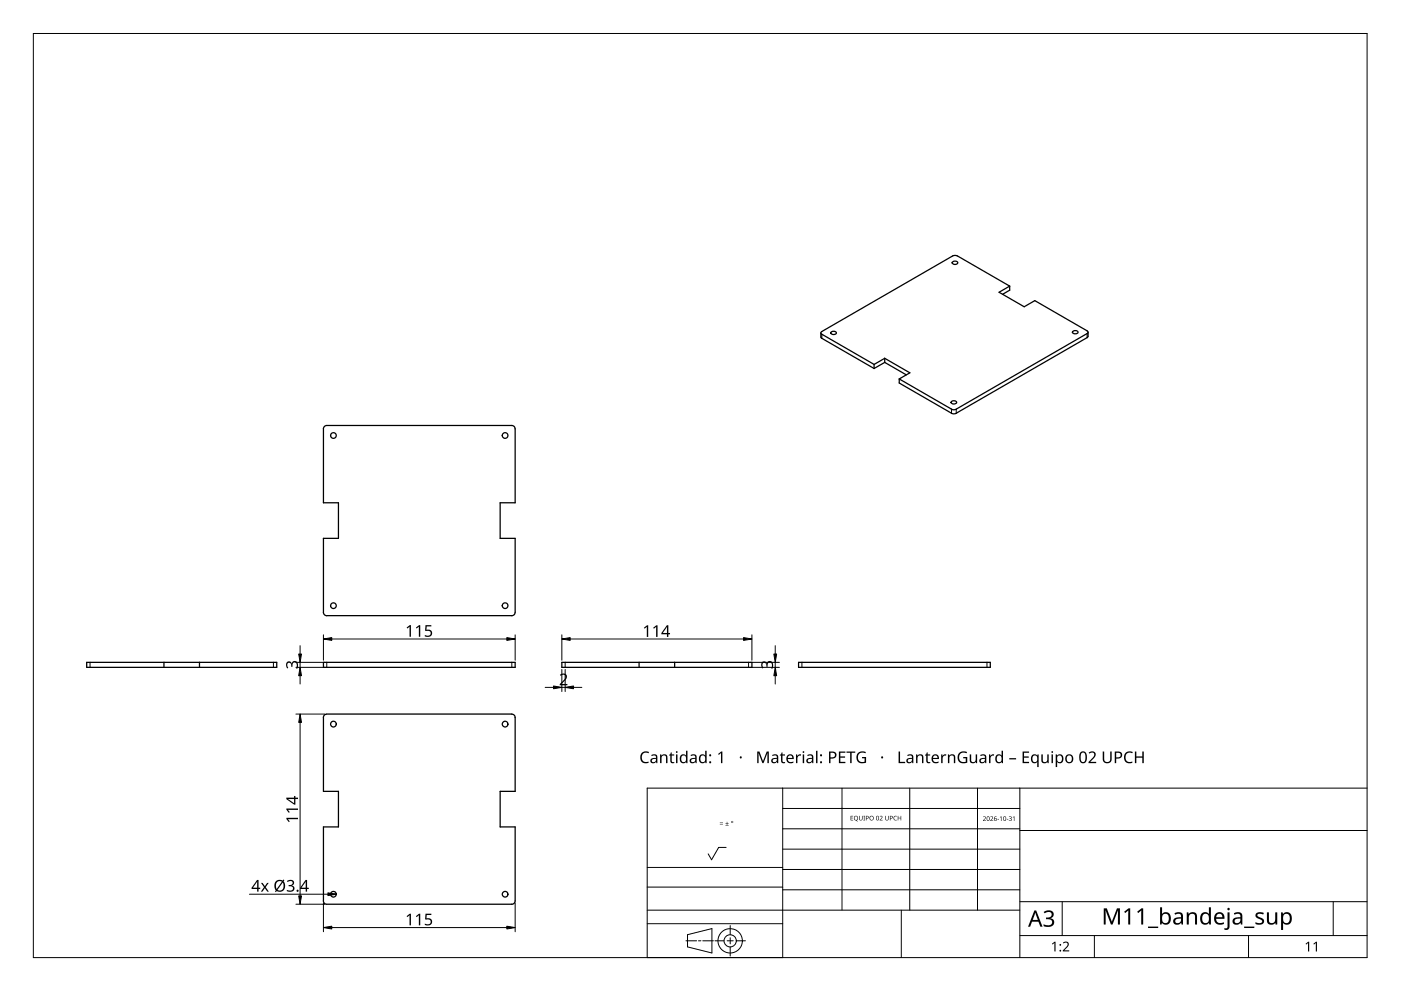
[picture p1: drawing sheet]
<svg xmlns="http://www.w3.org/2000/svg" width="420mm" height="297mm" viewBox="0 0 420 297" stroke-linecap="round" stroke-linejoin="round" font-family="sans-serif">
<g fill="none" stroke="#000" stroke-width=".38">
<path d="M285.6 78.6a.86 .86 0 0 1 .9-.4 .86 .86 0 0 1 .7 .7 .86 .86 0 0 1-.9 .4 .86 .86 0 0 1-.7-.7zM287.1 76.7l-.7-.1-.7 .1-39.2 22.7M287.1 76.7l15.7 9.1M246.2 99.8v1.2M246.5 99.4l-.3 .4 .3 .4 15.6 9M249.2 99.6a.86 .86 0 0 1 .9-.3 .86 .86 0 0 1 .7 .7 .87 .87 0 0 1-.9 .3 .87 .87 0 0 1-.7-.7zM302.8 85.8v1.2l-2.1 1.2M302.8 85.8l-3.2 1.8 7.6 4.3 3.1-1.8 15.7 9.1 .3 .4-.3 .4M321.7 99.4a.86 .86 0 0 1 .9-.4 .86 .86 0 0 1 .7 .8 .87 .87 0 0 1-1 .3 .87 .87 0 0 1-.6-.7zM326 100l-39.4 22.7h-1.3l-15.6-9.1M326.3 99.6v1.2M246.2 101l.3 .4 15.6 9.1"/>
<path d="M262.1 109.2v1.3M265.3 108.6l6.5 3.8M265.3 107.4l7.6 4.3-3.2 1.9M265.3 107.4v1.2M265.3 108.6l-3.2 1.9M265.3 107.4l-3.2 1.8M326.3 100.8l-.3 .4-39.7 22.8-1-.1-15.6-9.1v-1.2M97 128.6a1.01 1.01 0 0 1 1-1.1h55.5l.8 .4 .2 .7M97 128.5v22.2h4.5v10.7h-4.5v22.1a1.05 1.05 0 0 0 1 1.1M154.5 128.5v22.2h-4.5v10.7h4.5v22.1M285.3 120.4a.86 .86 0 0 1 .9-.3 .86 .86 0 0 1 .6 .7 .87 .87 0 0 1-.9 .3 .87 .87 0 0 1-.6-.7zM26 198.5h57v1.5h-57z"/>
<path d="M49.2 198.5v1.5M59.8 198.5v1.5M97 198.5h57.5v1.5h-57.5zM153.5 184.5h-55.5M154.5 183.5a1.01 1.01 0 0 1-1 1.1M168.5 198.5h57v1.5h-57zM191.7 198.5v1.5M202.3 198.5v1.5M239.5 198.5h57.5v1.5h-57.5zM154.5 215l-.2-.6-.8-.4-55.5 .1a.96 .96 0 0 0-1 .9v22.2h4.5v10.7h-4.5v22.1a1.01 1.01 0 0 0 1 1h55.5a.96 .96 0 0 0 1-.9M154.5 215v22.2h-4.5v10.7h4.5v22.1"/>
<circle cx="100" cy="130.5" r=".85"/>
<circle cx="151.5" cy="130.5" r=".86"/>
<circle cx="100" cy="181.5" r=".85"/>
<circle cx="151.5" cy="181.5" r=".86"/>
<circle cx="100" cy="217" r=".85"/>
<circle cx="151.5" cy="217" r=".84"/>
<circle cx="100" cy="268" r=".85"/>
<circle cx="151.5" cy="268" r=".84"/>
</g>
<path d="M326 100v1.2M246.5 100.2v1.2M285.4 122.6v1.3M286.8 122.6v1.3M27 198.5v1.5M82 198.5v1.5M98 198.5v1.5M153.5 198.5v1.5M169.5 198.5v1.5M224.5 198.5v1.5M240.5 198.5v1.5M296 198.5v1.5" fill="none" stroke="#000" stroke-width=".3"/>
<path d="M10 10h400v277h-400z" fill="none" stroke="#000" stroke-width=".3"/>
<g fill="none" stroke="#000" stroke-width=".3">
<path d="M234.7 236.2v50.8h-40.6v-50.8h215.9M252.5 236.2v36.6M272.8 236.2v36.6M293.2 236.2v36.6M305.9 236.2v50.8M217.8 254h-2.3l-2.1 3.7-1-1.8M234.7 242.3h71.2M234.7 254.5h71.2M305.9 248.4h-71.2M410 248.9h-104.1M194.1 272.8h111.8M219 277.4v2.8"/>
<path d="M234.7 276.9h-40.6M234.7 265.9h-40.6M234.7 260h-40.6M270.3 272.8v14.2M305.9 260.6h-71.2M305.9 266.7h-71.2M305.9 270.3h104.1M318.6 270.3v10.1M399.8 270.3v10.1M205.7 282h3.2M206.2 280.2l7.3-1.9v7.3l-7.3-1.8zM209.5 282h.7"/>
<path d="M214 282h-3.2M214.4 282h2.8M218.1 282h1.8M219 281.1v1.8M219 283.8v2.8M223.6 282h-2.8M328.2 280.4v6.6M374.4 280.4v6.6M410 280.4h-104.1"/>
<circle cx="219" cy="282" r="3.7"/>
<circle cx="219" cy="282" r="1.83"/>
</g>
<g fill="#000">
<path d="M215.9 247l.9 .1zM215.9 246.6l.9 .1zM217.6 247.4l.9 .1zM218 246.3l.1 .4h.4l-.4 .2v.4l-.1-.4h-.4l.4-.2zM255.1 244.5h.8l-.6 .2v.4h.5l-.5 .2v.5l.6 .1h-.8zM257.6 244.5h.2v.9a.35 .35 0 0 0 .4 .4 .35 .35 0 0 0 .3-.4v-.9h.2v.9a.52 .52 0 0 1-.6 .5 .52 .52 0 0 1-.5-.5zM258.9 244.5h.5l-.1 .2 .1 1.2h-.5l.2-.1zM263.8 244.7a.49 .49 0 0 1 .8 0 .49 .49 0 0 1-.3 .8l-.3 .3 .7 .1h-.9l.4-.5a.37 .37 0 0 0 .3-.5 .37 .37 0 0 0-.6-.1zM265.5 244.5h.1v.9a.35 .35 0 0 0 .4 .4 .35 .35 0 0 0 .3-.4v-.9h.2v.9a.52 .52 0 0 1-.5 .5 .52 .52 0 0 1-.5-.5zM268.1 244.7l.5-.2 .4 .1-.1 .1a.55 .55 0 0 0-.8 .5 .55 .55 0 0 0 .8 .5 .64 .64 0 0 1-.9-.1 .64 .64 0 0 1 .1-.9zM269.2 244.5h.2v.6h.7v-.6h.2v1.4h-.2v-.6h-.7v.6h-.2zM294.8 244.8a.49 .49 0 0 1 .8 .1 .49 .49 0 0 1-.3 .7l-.3 .3 .7 .2h-.9l.4-.5a.37 .37 0 0 0 .3-.6 .37 .37 0 0 0-.6-.1z"/>
<path d="M297 244.8a.49 .49 0 0 1 .8 .1 .49 .49 0 0 1-.3 .7l-.3 .3 .7 .2h-.9l.3-.5a.37 .37 0 0 0 .4-.6 .37 .37 0 0 0-.6-.1zM299.1 245.5l.5 .1zM299.8 245l.5-.3v1.4h-.1v-1.2zM301.9 245.5l.5 .1zM302.6 244.8a.43 .43 0 0 1 .6-.2 .43 .43 0 0 1 0 .7h-.1a.44 .44 0 0 1 .2 .8 .44 .44 0 0 1-.8-.3 .35 .35 0 0 0 .6 .2 .35 .35 0 0 0 0-.5l-.3-.2a.3 .3 0 0 0 .4-.1 .3 .3 0 0 0-.1-.4 .3 .3 0 0 0-.5 .1zM303.7 245l.5-.3v1.4h-.1v-1.2zM313 273.4a1.74 1.74 0 0 1 1.7-.6 1.74 1.74 0 0 1 1.3 1.3 1.18 1.18 0 0 1-1 1.1 1.3 1.3 0 0 1 1.2 1.5 1.3 1.3 0 0 1-1.5 1.1l-1.7-.2v-.6a1.73 1.73 0 0 0 2.5-.4 .99 .99 0 0 0-1.3-1.1h-.5v-.5a1.13 1.13 0 0 0 1.2-.1 1.13 1.13 0 0 0 .4-1.1 1.42 1.42 0 0 0-2 0zM331 272.3h.9l1.5 3.9 1.6-3.9h.9v4.8h-.6v-4.2l-1.6 4.2h-.5l-1.6-4.2v4.2h-.6zM337.1 273.3l1.4-1h.4v4.8h-.5v-4.2l-1 .8zM341 273.3l1.3-1h.5v4.8h-.5v-4.2l-1 .8zM355.9 273.5h.5l.1 .5a1.39 1.39 0 0 1 1.5-.5 1.39 1.39 0 0 1 1 1.2v2.4h-.6v-2.3a.98 .98 0 0 0-1.2-.9 .98 .98 0 0 0-.7 1.3v1.9h-.6zM368.1 273.5h.6v4.2a1.04 1.04 0 0 1-1.5 1v-.5a.58 .58 0 0 0 .6 .1 .58 .58 0 0 0 .3-.6z"/>
<path d="M376.7 273.8a2.14 2.14 0 0 1 2.3-.2l-.2 .5-.7-.2a.59 .59 0 0 0-1 .3 .59 .59 0 0 0 .6 .7l.3 .1a1.11 1.11 0 0 1 1.1 1.3 1.11 1.11 0 0 1-1.4 .9l-1.2-.2v-.6l.6 .2a.88 .88 0 0 0 1.4-.5l-.9-.6a1.09 1.09 0 0 1-.9-1.7zM379.9 273.5h.7v2.3a.98 .98 0 0 0 1.2 .9 .98 .98 0 0 0 .6-1.3v-1.9h.6v3.6h-.5v-.5a1.4 1.4 0 0 1-1.6 .5 1.4 1.4 0 0 1-1-1.2zM315.5 282.9l1.1-.6v2.9h-.4v-2.6l-.5 .5zM318.8 282.6a1.01 1.01 0 0 1 1.6-.1 1.01 1.01 0 0 1-.5 1.6l-.7 .8h1.5v.3h-2v-.3l1.1-1.1a.69 .69 0 0 0 .3-1.1 .69 .69 0 0 0-1.1 .1zM391.5 282.9l1.1-.6v2.9h-.3v-2.5l-.6 .4zM393.9 282.9l1.1-.6v2.9h-.4v-2.5l-.5 .4z"/>
<path d="M219.3 246.4a.31 .31 0 0 1 .6 0 .31 .31 0 0 1-.6 0zM219.4 246.4a.2 .2 0 0 0 .4 0 .2 .2 0 0 0-.4 0z"/>
<path d="M256.2 244.7l.6-.2 .4 .3 .1 .7-.4 .4 .4 .3-1.1-.5zM256.3 245.2a.51 .51 0 0 0 1 0 .51 .51 0 0 0-1 0z"/>
<path d="M259.7 244.5h.3a.45 .45 0 0 1 .5 .6 .45 .45 0 0 1-.7 .3v.5h-.1zM259.8 244.7v.5a.33 .33 0 0 0 .6-.2 .34 .34 0 0 0-.6-.3z"/>
<path d="M260.7 245.2a.68 .68 0 0 1 1.3 0 .68 .68 0 0 1-1.3 0zM260.9 245.2a.55 .55 0 0 0 1.1 0 .55 .55 0 0 0-1.1 0z"/>
<path d="M262.9 244.6l.4-.1 .3 .4v.6l-.3 .4h-.3l-.2-.3zM263 244.7l-.1 .2a.49 .49 0 0 0-.1 .5 .49 .49 0 0 0 .5 .3 .53 .53 0 0 0 .3-.6 .53 .53 0 0 0-.6-.4z"/>
<path d="M266.9 244.5l.6 .1 .2 .3-.1 .4-.6 .1v.5h-.1zM267 244.7v.5a.33 .33 0 0 0 .6-.2 .34 .34 0 0 0-.6-.3z"/>
<path d="M296.1 244.8l.4-.1 .2 .3 .1 .7-.3 .4-.6-.3zM296.2 244.9l-.1 .3a.39 .39 0 0 0 0 .6 .39 .39 0 0 0 .5 0 .39 .39 0 0 0 0-.6l-.1-.3z"/>
<path d="M298.3 244.8l.6-.1-.5 .2-.2 .5a.46 .46 0 0 1 .7 .2 .46 .46 0 0 1-.4 .6 .46 .46 0 0 1-.4-.6zM298.2 245.6a.3 .3 0 0 0 .6 0 .3 .3 0 0 0-.6 0z"/>
<path d="M301 244.8l.5-.1 .2 .3v.7l-.2 .4-.4-.1-.2-.3zM301.1 244.9l-.1 .3a.39 .39 0 0 0 0 .6 .39 .39 0 0 0 .6 0 .39 .39 0 0 0 0-.6l-.2-.3z"/>
<path d="M310.2 272.9h.6l1.9 4.9h-.7l-.6-1.5h-1.9l-.6 1.5h-.6zM310.5 273.5l-.8 2.2h1.5z"/>
<path d="M347.9 271.9h.6v2.1a1.53 1.53 0 0 1 1.8-.4 1.53 1.53 0 0 1 .8 1.7 1.55 1.55 0 0 1-.8 1.7 1.55 1.55 0 0 1-1.8-.3l-.2 .4h-.4zM348.7 274.2l-.2 .7a1.16 1.16 0 0 0 .2 1.4 1.16 1.16 0 0 0 1.4 .2 1.47 1.47 0 0 0 .5-1.6 1.47 1.47 0 0 0-1.3-1z"/>
<path d="M352.2 273.7a1.49 1.49 0 0 1 1.6-.3 1.49 1.49 0 0 1 1 1.2v2.5h-.5l-.1-.5a1.18 1.18 0 0 1-1.8 .4 1.18 1.18 0 0 1 .1-1.9l1.7-.2a.84 .84 0 0 0-.3-.9 .84 .84 0 0 0-1 0l-.5 .2zM352.6 275.7a.75 .75 0 0 0 .3 1 .75 .75 0 0 0 1-.3l.3-1.1z"/>
<path d="M360.5 273.7a1.53 1.53 0 0 1 2.1 .2l-.1-2h.6v5.2h-.4l-.1-.5a1.52 1.52 0 0 1-1.9 .4 1.52 1.52 0 0 1-.8-1.7l.1-.8zM360.9 274.1a1.46 1.46 0 0 0-.4 1.6 1.46 1.46 0 0 0 1.3 1 1.58 1.58 0 0 0 0-2.8z"/>
<path d="M364.5 273.9a1.57 1.57 0 0 1 2-.3 1.57 1.57 0 0 1 .7 1.8h-2.5a1.39 1.39 0 0 0 .9 1.3 1.39 1.39 0 0 0 1.5-.3v.5l-1.2 .3a1.94 1.94 0 0 1-1.7-1.2 1.94 1.94 0 0 1 .3-2.1zM365 274.2l-.3 .7h1.9a.88 .88 0 0 0-.9-1z"/>
<path d="M370 273.7a1.49 1.49 0 0 1 1.6-.3 1.49 1.49 0 0 1 1 1.2v2.5h-.5l-.1-.5a1.18 1.18 0 0 1-1.8 .4 1.18 1.18 0 0 1 .1-1.9l1.7-.2a.84 .84 0 0 0-.3-.9 .84 .84 0 0 0-1 0l-.5 .2zM370.4 275.7l-.1 .7 .6 .3a1.05 1.05 0 0 0 1.1-1.4z"/>
<path d="M384.2 273.5h.5l.1 .5a1.52 1.52 0 0 1 1.8-.4 1.52 1.52 0 0 1 .8 1.7 1.58 1.58 0 0 1-1.5 1.9l-.6-.1-.5-.4v2h-.6zM385 274.2l-.2 .7a1.25 1.25 0 0 0 1.3 1.8 1.54 1.54 0 0 0 .7-1.5 1.54 1.54 0 0 0-1-1.3z"/>
<circle cx="368.5" cy="272.5" r=".37"/>
<circle cx="318" cy="285" r=".27"/>
<circle cx="318" cy="283.2" r=".27"/>
</g>
<path d="M344.3 277.9h3M373.1 277.9h3.1" fill="none" stroke="#000" stroke-width=".44"/>
<g fill="none" stroke="#000" stroke-width=".3">
<path d="M88.7 198.5h8.7M90 193.5v2.5M90 198.5v1.5M97 190.3v7.6M152 191.5h-52.5M154.5 190.3v7.6M168.5 190.3v7.6M223 191.5h-52M225.5 190.3v7.6M232.5 193.5v2.5M232.5 198.5v1.5M233.7 198.5h-8.6"/>
<path d="M88.7 200h8.7M88.7 214h8.7M90 202.5v2.5M90 216.5v52M163.5 206h2.5M168.5 200.7v6.6M169.5 206h-1M169.5 200.7v6.6M174.5 206h-2.5M232.5 202.5v2.5M233.7 200h-8.6M74.8 268h26"/>
<path d="M88.7 271h8.7M97 270.7v8.6M152 278h-52.5M154.5 270.7v8.6"/>
</g>
<g fill="#000" stroke="#000" stroke-width=".3">
<path d="M89.6 196h.8l-.4 2.5zM97 191.5l2.5-.4v.8zM152 191.1l2.5 .4-2.5 .4zM168.5 191.5l2.5-.4v.8zM223 191.1l2.5 .4-2.5 .4zM232.1 196h.8l-.4 2.5zM90 200l.4 2.5h-.8zM90 214l.4 2.5h-.8zM166 205.6l2.5 .4-2.5 .4zM169.5 206l2.5-.4v.8zM232.5 200l.4 2.5h-.8zM89.6 268.5h.8l-.4 2.5z"/>
<path d="M98.3 267.6l2.5 .4-2.5 .4zM97 278l2.5-.4v.8zM152 277.6l2.5 .4-2.5 .4z"/>
</g>
<g fill="#000">
<path d="M86 198.5l.5-.3 .5 .1 .5 .6a.98 .98 0 0 1 1.2-.8 .98 .98 0 0 1 .7 1.3l-.2 1h-.4l.2-.5a.81 .81 0 0 0 0-1 .81 .81 0 0 0-1-.2l-.3 1.2h-.4a.76 .76 0 0 0-.1-1 .76 .76 0 0 0-.9-.1l-.1 .7 .2 .7-.2 .2a1.65 1.65 0 0 1-.2-1.9zM121.9 188.1l1-.7h.3v3.5h-.4v-3.1l-.6 .6zM124.7 188.1l1-.7h.3v3.5h-.4v-3.1l-.6 .6zM127.6 187.4h1.8v.4h-1.4l-.1 1 .5-.1a1.13 1.13 0 0 1 1.2 1.4 1.13 1.13 0 0 1-1.6 .8l-.6-.2v-.4l.2 .1a.89 .89 0 0 0 1.2 .1 .89 .89 0 0 0 .1-1.2l-1.4-.3zM193.1 188.2l.9-.8h.4v3.5h-.4v-3l-.7 .5zM195.9 188.2l.9-.8h.4v3.5h-.4v-3l-.7 .5zM228.5 198.5l.5-.3 .5 .1 .5 .6a.98 .98 0 0 1 1.2-.8 .98 .98 0 0 1 .7 1.3l-.2 1h-.4l.1-.5a.81 .81 0 0 0 .1-1 .81 .81 0 0 0-1.1-.2l-.2 1.2h-.4a.76 .76 0 0 0-.1-1 .76 .76 0 0 0-.9-.1l-.1 .7 .2 .7-.3 .2a1.65 1.65 0 0 1-.1-1.9zM167.9 202.3a1.21 1.21 0 0 1 1.9-.1 1.21 1.21 0 0 1-.5 1.9l-.9 .9h1.8v.4h-2.3v-.4l1.2-1.2a.83 .83 0 0 0 .4-1.3 .83 .83 0 0 0-1.4 .1zM85.9 245.1h3.5v.4h-3.1l.6 .7-.3 .2-.7-.9zM85.9 242.3h3.5v.5l-3.1-.1 .6 .7-.3 .2-.7-.9zM78.3 264.6h.5l.6 1 .7-1h.5l-.9 1.3 .9 1.4h-.5l-.7-1.1-.7 1.1h-.5l1-1.4zM86 264.1a1.25 1.25 0 0 1 1.3-.4 1.25 1.25 0 0 1 .9 .9l-.2 .5-.5 .3a.98 .98 0 0 1 .8 1.3 .98 .98 0 0 1-1.3 .6l-1-.2v-.4l.5 .2a.81 .81 0 0 0 1 0 .81 .81 0 0 0 .2-1l-1.1-.3v-.3a.76 .76 0 0 0 .9-.1 .76 .76 0 0 0 .1-1l-.7-.1-.6 .3z"/>
<path d="M121.9 274.6l1-.7h.3v3.5h-.4v-3.1l-.6 .6zM124.7 274.6l1-.7h.3v3.5h-.4v-3.1l-.6 .6zM127.6 273.9h1.8v.4h-1.4l-.1 1a1.19 1.19 0 0 1 1.7 1.1 1.19 1.19 0 0 1-1.8 1l-.4-.2v-.4l.2 .1a.89 .89 0 0 0 1.2 .1 .89 .89 0 0 0 .1-1.2l-1.4-.3z"/>
<path d="M200 187.4h.4v2.3h.5v.4h-.5v.8h-.4v-.8h-1.7v-.3zM200 187.9l-1.2 1.8h1.2z"/>
<path d="M85.9 239.1h2.3v-.5h.4v.5h.8v.4h-.8v1.7h-.4l-2.3-1.7zM86.3 239.5l1.9 1.3v-1.3z"/>
<path d="M77.1 263.8h.4v2.3h.5v.4h-.5v.8h-.4v-.8h-1.7v-.4zM77.1 264.2l-1.2 1.9h1.2z"/>
<path d="M82.7 264.2l1-.5 1.1 .2 .2-.3 .3 .2-.3 .4 .5 1.3a1.63 1.63 0 0 1-.7 1.6 1.63 1.63 0 0 1-1.8 0l-.2 .3-.3-.2 .2-.3a2.31 2.31 0 0 1 0-2.7zM84.8 264.5l-1.6 2.2a1.29 1.29 0 0 0 1.6-.2 1.29 1.29 0 0 0 .2-1.6zM83.1 264.4a1.93 1.93 0 0 0-.1 2.1l1.5-2.2-.7-.2z"/>
<path d="M91.6 263.8h.5v2.3h.5v.4h-.5v.8h-.4v-.8h-1.7v-.4zM91.7 264.2l-1.3 1.9h1.3z"/>
<circle cx="89.3" cy="267" r=".32"/>
</g>
<g fill="#000">
<path d="M192.5 225.7a1.95 1.95 0 0 1 2.2-.3l-.2 .4a1.39 1.39 0 0 0-1.8 .2 1.39 1.39 0 0 0 0 1.8l.7 .6 1.1-.1v.3a1.82 1.82 0 0 1-2.3-.5 1.82 1.82 0 0 1 .3-2.4zM198 226.1h.3l.1 .4a1 1 0 0 1 1.1-.4 1 1 0 0 1 .7 .9v1.7h-.5v-1.6a.7 .7 0 0 0-.8-.7 .7 .7 0 0 0-.5 1v1.3h-.4zM201.2 225.5h.2v.6h.8v.4h-.8l.1 1.7 .2 .2h.5l-.1 .3a.77 .77 0 0 1-1.1-.7v-1.5h-.4v-.2l.4-.2zM215.3 226l1-.7h.3v3.4h-.4v-3l-.6 .6zM227.1 225.3h.6l1.1 2.8 1.1-2.8h.7v3.4h-.5l.1-3-1.2 3h-.4l-1.1-3v3h-.4zM234.4 225.5h.3v.6h.7v.4h-.7v1.7l.2 .2h.5v.3a.77 .77 0 0 1-1.2-.7v-1.5h-.3v-.2l.3-.2zM238.7 226.1h.4v.5l.5-.4 .6-.1v.4h-.6l-.4 .4-.1 1.8h-.4zM251.6 225.3h1.9v.3h-1.5v1.1h1.4v.4h-1.4v1.3h1.5v.3h-1.9zM253.9 225.3h2.6v.3h-1.1v3.1h-.4v-3.1h-1.1zM257.3 225.7a2.23 2.23 0 0 1 2.4-.3l-.2 .4a1.44 1.44 0 0 0-2.2 1.1 1.44 1.44 0 0 0 2 1.4v-1h-.8v-.4h1.2v1.7a1.9 1.9 0 0 1-2.5-.4 1.9 1.9 0 0 1 .1-2.5zM269.5 225.3h.4v3.1h1.6v.3h-2zM274.7 226.1h.4v.4a1 1 0 0 1 1.1-.4 1 1 0 0 1 .7 .9v1.7h-.4v-1.6a.7 .7 0 0 0-.8-.7 .7 .7 0 0 0-.5 1v1.3h-.5z"/>
<path d="M278 225.5h.2v.6h.8v.4h-.8v1.7l.2 .2h.6l-.1 .3a.77 .77 0 0 1-1.1-.7v-1.5h-.4v-.2l.4-.2zM282.3 226.1h.3l.1 .5 .4-.4 .7-.1-.1 .4h-.5l-.4 .4-.1 1.8h-.4zM284.3 226.1h.3l.1 .4a1 1 0 0 1 1.1-.4 1 1 0 0 1 .7 .9v1.7h-.4v-1.6a.7 .7 0 0 0-.9-.7 .7 .7 0 0 0-.5 1v1.3h-.4zM287.7 225.7a2.23 2.23 0 0 1 2.3-.3l-.1 .4a1.44 1.44 0 0 0-2.3 1.1 1.44 1.44 0 0 0 2 1.4v-1h-.7v-.4h1.2v1.7a1.9 1.9 0 0 1-2.6-.4 1.9 1.9 0 0 1 .2-2.5zM290.8 226.1h.5v1.7a.7 .7 0 0 0 .8 .6 .7 .7 0 0 0 .5-.9v-1.4h.4v2.6h-.3l-.1-.3a1.01 1.01 0 0 1-1.1 .3 1.01 1.01 0 0 1-.7-.9zM296.6 226.1h.4v.5l.5-.4 .6-.1v.4h-.6l-.4 .4-.1 1.8h-.4zM306.7 225.3h1.9v.3h-1.5v1.1h1.4v.4h-1.4v1.3h1.5v.3h-1.9zM312.3 226.1h.4v1.7a.7 .7 0 0 0 .9 .6 .7 .7 0 0 0 .5-.9v-1.4h.4v2.6h-.3l-.1-.3a1.01 1.01 0 0 1-1.1 .3 1.01 1.01 0 0 1-.7-.9zM326.5 225.6a1.21 1.21 0 0 1 1.9 0 1.21 1.21 0 0 1-.5 1.8l-.9 1h1.7v.3h-2.3v-.3l1.3-1.3a.83 .83 0 0 0 .4-1.3 .83 .83 0 0 0-1.4 .1zM330.7 225.3h.4v2.2a.9 .9 0 0 0 1 .9 .9 .9 0 0 0 .9-.9v-2.2h.4v2.2a1.34 1.34 0 0 1-1.4 1.3 1.34 1.34 0 0 1-1.3-1.3zM337.5 225.7a1.95 1.95 0 0 1 2.2-.3l-.2 .4-.7-.2a1.42 1.42 0 0 0-1.2 1.8 1.42 1.42 0 0 0 2 .9v.3a1.82 1.82 0 0 1-2.3-.5 1.82 1.82 0 0 1 .2-2.4zM340.4 225.3h.4v1.4h1.8v-1.4h.4v3.4h-.4v-1.6h-1.8v1.6h-.4z"/>
<path d="M195.3 226.3l.2-.1a1.02 1.02 0 0 1 1.6 .8v1.7h-.3v-.3a.89 .89 0 0 1-1.2 .4 .89 .89 0 0 1-.5-1.2 .89 .89 0 0 1 1.2-.4h.4v-.5a.85 .85 0 0 0-1.3-.1zM195.6 227.7a.61 .61 0 0 0 .6 .8 .61 .61 0 0 0 .5-.8v-.2z"/>
<path d="M204.3 226.3l.8-.2 .7 .4-.1-1.5h.5v3.7h-.4l-.1-.3-.8 .4a1.44 1.44 0 0 1-1.1-1.1 1.44 1.44 0 0 1 .5-1.4zM204.6 226.6l-.3 .4a.97 .97 0 0 0 .7 1.4 1.01 1.01 0 0 0 .7-1 1.01 1.01 0 0 0-.9-1z"/>
<path d="M207.1 226.3l.2-.1a1.02 1.02 0 0 1 1.6 .8v1.7h-.3l-.1-.3a.89 .89 0 0 1-1.1 .4 .89 .89 0 0 1-.5-1.2 .89 .89 0 0 1 1.2-.4h.4l-.1-.5a.86 .86 0 0 0-1.2-.1zM207.4 227.7l-.1 .5 .4 .2a.75 .75 0 0 0 .8-.9z"/>
<path d="M210 226.3l.8-.2 .7 .4v-1.5h.4v3.7h-.3l-.1-.3-.8 .4a1.44 1.44 0 0 1-1.1-1.1 1.44 1.44 0 0 1 .4-1.4zM210.3 226.6l-.2 .4a.97 .97 0 0 0 .6 1.4 1.01 1.01 0 0 0 .8-1 1.01 1.01 0 0 0-.9-1z"/>
<path d="M231.6 226.3l.2-.1a1.02 1.02 0 0 1 1.6 .8v1.7h-.3l-.1-.3a.89 .89 0 0 1-1.2 .4 .89 .89 0 0 1-.4-1.2 .89 .89 0 0 1 1.1-.4h.5l-.1-.5a.86 .86 0 0 0-1.2-.1zM231.8 227.7a.59 .59 0 0 0 .5 .8 .59 .59 0 0 0 .7-.6v-.4z"/>
<path d="M236.1 226.5a1.13 1.13 0 0 1 1.4-.3 1.13 1.13 0 0 1 .6 1.3h-1.8a1 1 0 0 0 .6 .9 1 1 0 0 0 1-.2v.4a1.42 1.42 0 0 1-1.8-.3 1.42 1.42 0 0 1 0-1.8zM236.5 226.6l-.2 .6h1.3a.65 .65 0 0 0-.3-.7 .65 .65 0 0 0-.8 .1z"/>
<path d="M242.1 226.3l.2-.1a1.02 1.02 0 0 1 1.6 .8v1.7h-.3l-.1-.3a.89 .89 0 0 1-1.1 .4 .89 .89 0 0 1-.5-1.2 .89 .89 0 0 1 1.2-.4h.4l-.1-.5a.86 .86 0 0 0-1.2-.1zM242.4 227.7l-.1 .5 .4 .2a.75 .75 0 0 0 .8-.9z"/>
<path d="M248.6 225.3h1a1.05 1.05 0 0 1 1.3 1 1.05 1.05 0 0 1-1.1 1.1h-.7v1.3h-.5zM249.1 225.6v1.4a.85 .85 0 0 0 1-.1 .85 .85 0 0 0 .2-1z"/>
<path d="M272.1 226.3l.2-.1a1.02 1.02 0 0 1 1.6 .8v1.7h-.3l-.1-.3a.89 .89 0 0 1-1.1 .4 .89 .89 0 0 1-.5-1.2 .89 .89 0 0 1 1.2-.4h.4l-.1-.5a.86 .86 0 0 0-1.2-.1zM272.4 227.7a.59 .59 0 0 0 .4 .8 .59 .59 0 0 0 .7-.6v-.4z"/>
<path d="M279.7 226.5a1.13 1.13 0 0 1 1.4-.3 1.13 1.13 0 0 1 .5 1.3h-1.8a1 1 0 0 0 .6 .9 1 1 0 0 0 1.1-.2v.4a1.42 1.42 0 0 1-1.9-.3 1.42 1.42 0 0 1 .1-1.8zM280 226.6l-.2 .6h1.3a.63 .63 0 0 0-.6-.8z"/>
<path d="M294 226.3l.2-.1a1.02 1.02 0 0 1 1.6 .8v1.7h-.3l-.1-.3a.89 .89 0 0 1-1.2 .4 .89 .89 0 0 1-.4-1.2 .89 .89 0 0 1 1.1-.4h.5l-.1-.5a.86 .86 0 0 0-1.2-.1zM294.2 227.7v.5l.4 .2a.75 .75 0 0 0 .8-.9z"/>
<path d="M298.9 226.3l.8-.2 .7 .4v-1.5h.4v3.7h-.3l-.1-.3a1.06 1.06 0 0 1-1.2 .3 1.06 1.06 0 0 1-.7-1v-.8zM299.2 226.6a.98 .98 0 0 0-.3 1.2 .98 .98 0 0 0 1.2 .5 .99 .99 0 0 0 .3-1.2 .99 .99 0 0 0-1.2-.5z"/>
<path d="M309.6 226.3l.8-.2 .7 .4 .1-.4h.3v3.8h-.4v-1.5l-.9 .4a1.44 1.44 0 0 1-1.1-1.1 1.44 1.44 0 0 1 .5-1.4zM309.9 226.6l-.3 .6a.9 .9 0 0 0 .7 1.2 1.01 1.01 0 0 0 .8-1 1.01 1.01 0 0 0-.9-1z"/>
<path d="M316.6 226.1h.4v.4a1.14 1.14 0 0 1 1.5-.2 1.14 1.14 0 0 1 .4 1.4l-.6 1-.7 .1-.6-.4v1.5h-.4zM317.2 226.7l-.2 .6a.81 .81 0 0 0 .9 1.1 .81 .81 0 0 0 .6-1.2l-.4-.7z"/>
<path d="M319.8 226.4a1.23 1.23 0 0 1 1.4-.2 1.23 1.23 0 0 1 .7 1.2 1.28 1.28 0 0 1-1.7 1.3 1.28 1.28 0 0 1-.6-2.1zM320.2 226.6a.96 .96 0 0 0-.3 1.3 .96 .96 0 0 0 1.3 .3l.2-.3a.9 .9 0 0 0-.1-1.2 .9 .9 0 0 0-1.1-.1z"/>
<path d="M324.1 225.5a1.26 1.26 0 0 1 1.5 0 1.26 1.26 0 0 1 .4 1.5 1.26 1.26 0 0 1-.4 1.5 1.26 1.26 0 0 1-1.5 0 2.87 2.87 0 0 1 0-3zM324.4 225.8l-.3 1.2a.85 .85 0 0 0 .2 1.1 .85 .85 0 0 0 1.1 0l.1-.5a1.49 1.49 0 0 0-.7-2z"/>
<path d="M334.3 225.3h.9a1.05 1.05 0 0 1 1.3 1 1.29 1.29 0 0 1-1.8 1.1v1.3h-.4zM334.7 225.6v1.4a.85 .85 0 0 0 1.1-.1 .85 .85 0 0 0 .2-1z"/>
<circle cx="203" cy="225.4" r=".27"/>
<circle cx="213" cy="228.5" r=".32"/>
<circle cx="213" cy="226.4" r=".33"/>
<circle cx="222.2" cy="227" r=".32"/>
<circle cx="241" cy="225.4" r=".27"/>
<circle cx="246.3" cy="228.5" r=".32"/>
<circle cx="246.3" cy="226.4" r=".33"/>
<circle cx="264.6" cy="227" r=".32"/>
<circle cx="315.6" cy="225.4" r=".27"/>
</g>
<path d="M203 226.1v2.6M241 226.1v2.6M244.9 225v3.7M315.6 226.1v2.6" fill="none" stroke="#000" stroke-width=".43"/>
<path d="M302.7 227.4h2" fill="none" stroke="#000" stroke-width=".38"/>
</svg>
